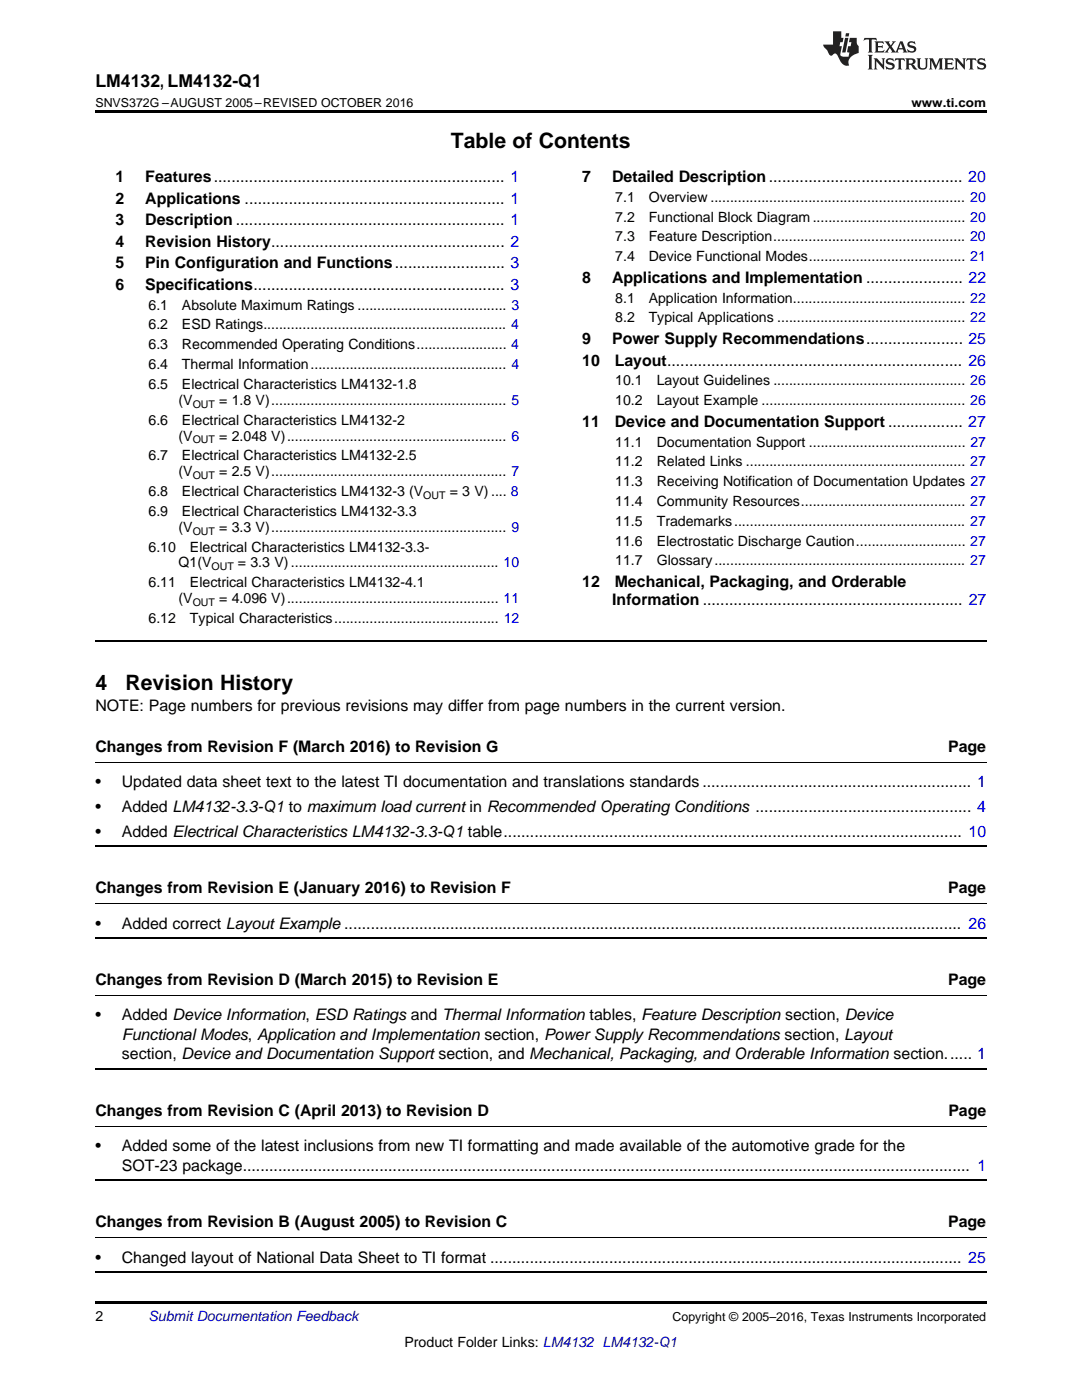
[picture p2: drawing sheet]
<svg xmlns="http://www.w3.org/2000/svg" width="216mm" height="279mm" viewBox="0 0 216 279" stroke-linecap="round" stroke-linejoin="round" font-family="sans-serif">
<defs><g id="words">
<g font-size="4.2">
<text x="90" y="29.6">Table of Contents</text>
<text x="19" y="137.6">4</text>
<text x="25" y="137.6">Revision History</text>
</g>
<text font-size="3.5" x="19" y="17.3">LM4132, LM4132-Q1</text>
<g font-size="3.2">
<text x="23" y="36.3">1</text>
<text x="23" y="40.6">2</text>
<text x="29" y="36.3">Features.................................................................. 1</text>
<text x="29" y="40.6">Applications ........................................................... 1</text>
<text x="116.2" y="36.3">7</text>
<text x="122.1" y="36.3">Detailed Description............................................ 20</text>
<text x="23" y="44.9">3</text>
<text x="29" y="44.9">Description ............................................................. 1</text>
<text x="23" y="49.2">4</text>
<text x="23" y="53.6">5</text>
<text x="29" y="49.2">Revision History..................................................... 2</text>
<text x="29" y="53.6">Pin Configuration and Functions......................... 3</text>
<text x="23" y="57.9">6</text>
<text x="29" y="57.9">Specifications......................................................... 3</text>
<text x="116.2" y="56.4">8</text>
<text x="122.1" y="56.4">Applications and Implementation ...................... 22</text>
<text x="116.2" y="68.7">9</text>
<text x="122.1" y="68.7">Power Supply Recommendations...................... 25</text>
<text x="116.2" y="73">10</text>
<text x="122.7" y="73">Layout................................................................... 26</text>
<text x="116.2" y="85.2">11</text>
<text x="122.7" y="85.2">Device and Documentation Support ................. 27</text>
<text x="116.2" y="117.1">12</text>
<text x="122.7" y="117.1">Mechanical, Packaging, and Orderable</text>
<text x="122.2" y="120.7">Information ........................................................... 27</text>
<text x="19" y="141.9">NOTE: Page numbers for previous revisions may differ from page numbers in the current version.</text>
<text x="19" y="150">Changes from Revision F (March 2016) to Revision G</text>
<text x="189.2" y="150">Page</text>
<text x="19" y="157.1">•</text>
<text x="24.3" y="157.1">Updated data sheet text to the latest TI documentation and translations standards ............................................................. 1</text>
<text x="19" y="162">•</text>
<text x="19" y="167">•</text>
<text x="24.3" y="162">Added LM4132-3.3-Q1 to maximum load current in Recommended Operating Conditions ................................................. 4</text>
<text x="24.3" y="167">Added Electrical Characteristics LM4132-3.3-Q1 table........................................................................................................ 10</text>
<text x="19" y="178.3">Changes from Revision E (January 2016) to Revision F</text>
<text x="189.2" y="178.3">Page</text>
<text x="19" y="185.3">•</text>
<text x="24.3" y="185.3">Added correct Layout Example ............................................................................................................................................ 26</text>
<text x="19" y="196.6">Changes from Revision D (March 2015) to Revision E</text>
<text x="189.2" y="196.6">Page</text>
<text x="19" y="203.7">•</text>
<text x="24.3" y="203.7">Added Device Information, ESD Ratings and Thermal Information tables, Feature Description section, Device</text>
<text x="24.3" y="207.5">Functional Modes, Application and Implementation section, Power Supply Recommendations section, Layout</text>
<text x="24.3" y="211.4">section, Device and Documentation Support section, and Mechanical, Packaging, and Orderable Information section...... 1</text>
<text x="19" y="222.7">Changes from Revision C (April 2013) to Revision D</text>
<text x="189.2" y="222.7">Page</text>
<text x="19" y="229.8">•</text>
<text x="24.3" y="229.8">Added some of the latest inclusions from new TI formatting and made available of the automotive grade for the</text>
<text x="24.3" y="233.6">SOT-23 package..................................................................................................................................................................... 1</text>
<text x="19" y="244.9">Changes from Revision B (August 2005) to Revision C</text>
<text x="189.2" y="244.9">Page</text>
<text x="19" y="252">•</text>
<text x="24.3" y="252">Changed layout of National Data Sheet to TI format ........................................................................................................... 25</text>
</g>
<g font-size="2.8">
<text x="122.8" y="40.3">7.1</text>
<text x="129.4" y="40.3">Overview ................................................................. 20</text>
<text x="122.8" y="44.2">7.2</text>
<text x="129.4" y="44.2">Functional Block Diagram....................................... 20</text>
<text x="122.8" y="48.2">7.3</text>
<text x="122.8" y="52.1">7.4</text>
<text x="129.4" y="48.2">Feature Description................................................. 20</text>
<text x="129.4" y="52.1">Device Functional Modes........................................ 21</text>
<text x="29.6" y="61.8">6.1</text>
<text x="29.6" y="65.8">6.2</text>
<text x="36.3" y="61.8">Absolute Maximum Ratings ...................................... 3</text>
<text x="36.3" y="65.8">ESD Ratings.............................................................. 4</text>
<text x="122.8" y="60.4">8.1</text>
<text x="122.8" y="64.3">8.2</text>
<text x="129.4" y="60.4">Application Information............................................ 22</text>
<text x="129.4" y="64.3">Typical Applications ................................................ 22</text>
<text x="29.6" y="69.7">6.3</text>
<text x="36.3" y="69.7">Recommended Operating Conditions....................... 4</text>
<text x="29.6" y="73.7">6.4</text>
<text x="29.6" y="77.6">6.5</text>
<text x="36.3" y="73.7">Thermal Information.................................................. 4</text>
<text x="36.3" y="77.6">Electrical Characteristics LM4132-1.8</text>
<text x="122.8" y="76.9">10.1</text>
<text x="131" y="76.9">Layout Guidelines ................................................. 26</text>
<text x="35.6" y="80.8">(V</text>
<text x="43.7" y="80.8">= 1.8 V)............................................................ 5</text>
<text x="122.8" y="80.9">10.2</text>
<text x="131" y="80.9">Layout Example .................................................... 26</text>
<text x="29.6" y="84.7">6.6</text>
<text x="35.6" y="87.9">(V</text>
<text x="36.3" y="84.7">Electrical Characteristics LM4132-2</text>
<text x="43.7" y="87.9">= 2.048 V)........................................................ 6</text>
<text x="122.8" y="89.1">11.1</text>
<text x="131" y="89.1">Documentation Support ........................................ 27</text>
<text x="29.6" y="91.9">6.7</text>
<text x="35.6" y="95">(V</text>
<text x="36.3" y="91.9">Electrical Characteristics LM4132-2.5</text>
<text x="43.7" y="95">= 2.5 V)............................................................ 7</text>
<text x="122.8" y="93.1">11.2</text>
<text x="131" y="93.1">Related Links ........................................................ 27</text>
<text x="29.6" y="99">6.8</text>
<text x="36.3" y="99">Electrical Characteristics LM4132-3 (V</text>
<text x="89.7" y="99">= 3 V) .... 8</text>
<text x="122.8" y="97">11.3</text>
<text x="122.8" y="101">11.4</text>
<text x="131" y="97">Receiving Notification of Documentation Updates 27</text>
<text x="131" y="101">Community Resources.......................................... 27</text>
<text x="29.6" y="102.9">6.9</text>
<text x="35.6" y="106.1">(V</text>
<text x="36.3" y="102.9">Electrical Characteristics LM4132-3.3</text>
<text x="43.7" y="106.1">= 3.3 V)............................................................ 9</text>
<text x="122.8" y="104.9">11.5</text>
<text x="131" y="104.9">Trademarks........................................................... 27</text>
<text x="29.6" y="110.1">6.10</text>
<text x="35.6" y="113.2">Q1(V</text>
<text x="37.9" y="110.1">Electrical Characteristics LM4132-3.3-</text>
<text x="47.5" y="113.2">= 3.3 V) ..................................................... 10</text>
<text x="122.8" y="108.9">11.6</text>
<text x="122.8" y="112.8">11.7</text>
<text x="131" y="108.9">Electrostatic Discharge Caution............................ 27</text>
<text x="131" y="112.8">Glossary................................................................ 27</text>
<text x="29.6" y="117.2">6.11</text>
<text x="37.9" y="117.2">Electrical Characteristics LM4132-4.1</text>
<text x="29.6" y="124.3">6.12</text>
<text x="35.6" y="120.4">(V</text>
<text x="37.9" y="124.3">Typical Characteristics.......................................... 12</text>
<text x="43.7" y="120.4">= 4.096 V)...................................................... 11</text>
<text x="19" y="263.6">2</text>
<text x="80.7" y="268.9">Product Folder Links: LM4132 LM4132-Q1</text>
</g>
<text font-size="2.8" fill="#0000c8" x="29.6" y="263.6">Submit Documentation Feedback</text>
<g font-size="2.5">
<text x="19" y="21.4">SNVS372G –AUGUST 2005–REVISED OCTOBER 2016</text>
<text x="181.9" y="21.4">www.ti.com</text>
<text x="134.2" y="263.6">Copyright © 2005–2016, Texas Instruments Incorporated</text>
</g>
<g font-size="2.1">
<text x="38.5" y="81.4">OUT</text>
<text x="38.5" y="88.5">OUT</text>
<text x="38.5" y="95.6">OUT</text>
<text x="84.5" y="99.6">OUT</text>
<text x="38.5" y="106.7">OUT</text>
<text x="42.2" y="113.8">OUT</text>
<text x="38.5" y="120.9">OUT</text>
</g>
</g></defs>
<path d="M19 22h177.8v.5h-177.8zM19 259.7h177.8v.5h-177.8z" fill="#000"/>
<path d="M19 128h177.8M19 168.9h177.8M19 187.3h177.8M19 213.4h177.8M19 235.6h177.8M19 253.9h177.8" fill="none" stroke="#000" stroke-width=".35"/>
<path d="M19 152.1h177.8M19 198.7h177.8M19 180.3h177.8M19 224.8h177.8M19 247h177.8" fill="none" stroke="#000" stroke-width=".2"/>
<g fill="#231f20">
<path d="M172.5 7.6l-.1 .5 .4-.2h.6v.1v2.1l-.2 .4h.9l-.2-.4v-2.1l.1-.1h.5l.5 .2-.2-.5zM174.5 8.3l.2 .3v1.5l-.2 .4h1.8l.2-.6a1.04 1.04 0 0 1-1.3 .2v-.7h.6l.3 .2v-.6l-.3 .2h-.6v-.6l.8-.1 .4 .3-.2-.5zM176.5 8.3l.9 1.1-.9 1.1h.8l-.2-.2 .4-.7 .5 .7-.2 .2h1.5l-.2-.2 .2-.4h.9l.1 .4-.2 .2h1l-.3-.3-.7-1.9h-.5l-.9 2-.8-1 .9-1h-.8l.1 .3-.4 .5-.3-.6 .1-.2zM179.7 8.6l.4 1h-.7zM181.3 8.4a.63 .63 0 0 0-.2 .7 .63 .63 0 0 0 .6 .4l.6 .2 .1 .2a.75 .75 0 0 1-.7 .4 .75 .75 0 0 1-.6-.5l.1 .7 .1-.1a1.11 1.11 0 0 0 1.5-.6 1.13 1.13 0 0 0-1.2-.8l-.1-.4a1.04 1.04 0 0 1 1.2 .2l-.2-.5-.2 .1-.4-.2zM173.2 10.9l.2 .4v2.2l-.2 .4h1l-.3-.4v-2.2l.3-.4zM174.3 11.6l.3 .4v1.5l-.3 .4h.8l-.2-.4v-1.3l1.5 1.7v-1.9l.2-.4h-.7l.2 .4v.9l-1.1-1.3zM177 11.8a.62 .62 0 0 0-.2 .7 .62 .62 0 0 0 .6 .4l.6 .1 .1 .3a.76 .76 0 0 1-.7 .3 .76 .76 0 0 1-.7-.4l.2 .7 .1-.1a1.11 1.11 0 0 0 1.5-.6 1.13 1.13 0 0 0-1.2-.8l-.1-.4a1.04 1.04 0 0 1 1.2 .2l-.2-.6-.2 .1-.5-.1zM178.7 11.6l-.2 .6a.61 .61 0 0 1 .8-.3v1.6l-.2 .4h.9l-.2-.4v-1.6a.63 .63 0 0 1 .7 .3l-.1-.6zM180.6 11.6l.3 .4v1.5l-.3 .4h1l-.2-.2-.1-.8 .6 .2a.76 .76 0 0 0 1.2 .7l-1-1a.58 .58 0 0 0 .6-.5 .58 .58 0 0 0-.5-.6zM181.4 11.9h.1a.45 .45 0 0 1 .5 .1 .45 .45 0 0 1 .1 .5l-.8 .2zM182.9 11.6l.2 .2a2.17 2.17 0 0 0 .3 1.9 .99 .99 0 0 0 1.6-.6v-1.1l.2-.4h-.7l.2 .2a1.92 1.92 0 0 1-.2 1.8 .6 .6 0 0 1-.9-.5v-1.1l.2-.4zM185.4 11.6l.2 .4v1.5l-.2 .4h.7l-.2-.4v-1.4l.8 1.8 .8-1.8v1.4l-.2 .4h.9l-.2-.4v-1.5l.2-.4h-.8l-.6 1.5-.6-1.5zM188.4 11.6l.2 .4v1.5l-.2 .4h1.8l.1-.6a1.04 1.04 0 0 1-1.2 .1v-.6h.5l.4 .2v-.6l-.4 .2h-.5v-.7h.8l.3 .3-.1-.6zM190.5 11.6l.2 .4v1.5l-.2 .4h.7l-.2-.4v-1.3l1.5 1.7v-1.9l.2-.4h-.7l.2 .4v.9l-1.1-1.3zM192.9 11.6l-.1 .6a.61 .61 0 0 1 .7-.3l.1 1.6-.3 .4h1l-.3-.4 .1-1.6a.63 .63 0 0 1 .7 .3l-.1-.6zM195.2 11.8a.62 .62 0 0 0-.2 .7 .62 .62 0 0 0 .6 .4l.6 .1 .1 .3a.76 .76 0 0 1-.7 .3 .76 .76 0 0 1-.6-.4l.1 .7 .1-.1a1.11 1.11 0 0 0 1.6-.6 1.13 1.13 0 0 0-1.3-.8l-.1-.4a1.04 1.04 0 0 1 1.2 .2l-.1-.6-.2 .1-.5-.1z"/>
<path d="M166.2 6.3v2.6h-1.9v.4l.8 .9a.91 .91 0 0 0 1 .8 .56 .56 0 0 1 .5-.3 .56 .56 0 0 1 .5 .3l.4 .8a1.53 1.53 0 0 0 1.9 1.2 1.54 1.54 0 0 1 1-2.1l.9-.3v-1.4a1.52 1.52 0 0 1-.4-1.6h-1.3l-.2 .8h.5l-.2 .8h-.5l-.1 1v.2l.4 .1-.2 .8a1.93 1.93 0 0 1-1.6-.3l.3-1.8h-.5l.2-.8h.4l.2-.8h-.4v-1.3zM168.6 7.6l-.6 2.9h.7l.6-2.9zM168.8 6.6l-.1 .7h.6l.2-.7z"/>
</g>
<use href="#words"/>
</svg>
